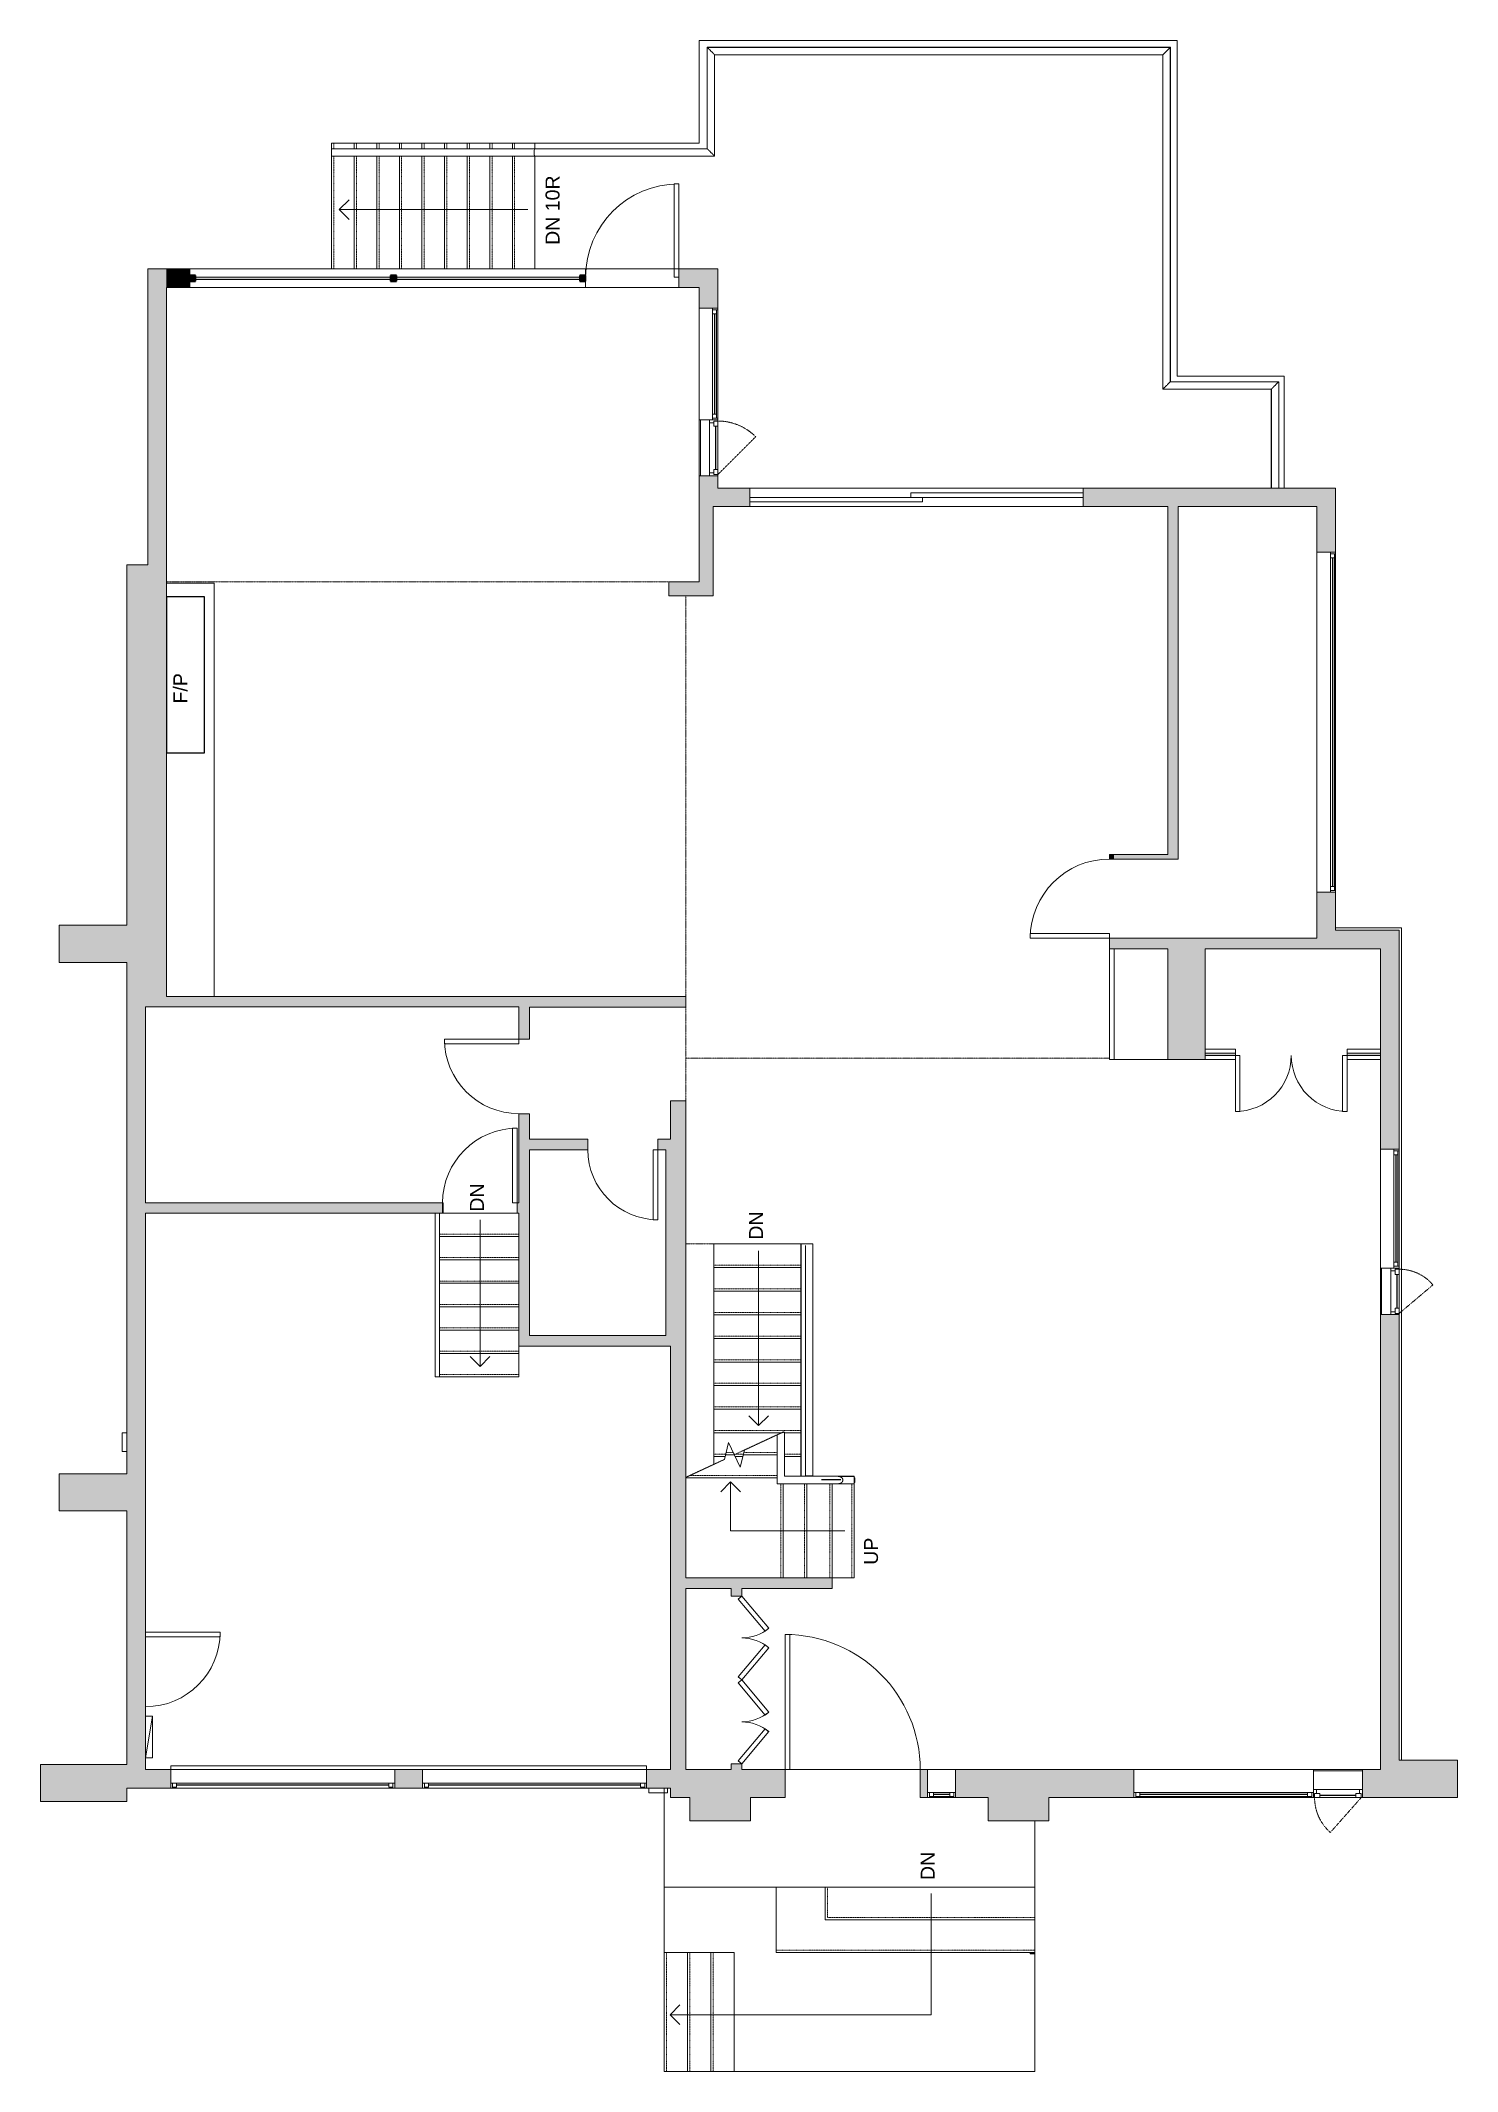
# Model space of a CAD drawing. Header units: inches. Extents: x 271 to 878, y -149 to 723.
import ezdxf

# ---------------------------------------------------------------- set-up
doc = ezdxf.new("R2010")
doc.units = ezdxf.units.IN
doc.header["$MEASUREMENT"] = 0
doc.linetypes.add('Dash', pattern=[0.23622, 0.11811, -0.11811])
doc.linetypes.add('Overhead', pattern=[0.15625, 0.09375, -0.0625])
for name, color, linetype, lineweight in [('A-AREA', 32, 'Dash', 9), ('A-DETL', 90, 'Continuous', 9), ('A-DOOR', 31, 'Continuous', 9), ('A-EXTEERIOR SPACES', 90, 'Continuous', 9), ('A-FLOR', 192, 'Continuous', 9), ('A-FLOR-HRAL', 11, 'Continuous', 9), ('A-GENM', 13, 'Continuous', 9), ('A-GLAZ', 151, 'Continuous', 9), ('A-GLAZ-HDLN', 1, 'Dash', 18), ('A-LEDGES', 90, 'Continuous', 9), ('A-WALL', 90, 'Continuous', 9), ('A-WALL-PATT', 111, 'Continuous', 9), ('E-ELEC-EQPM', 71, 'Continuous', 9), ('G-ANNO-TEXT', 231, 'Continuous', 9), ('Q-CASE', 31, 'Continuous', 9), ('Q-SPCQ', 2, 'Continuous', 9), ('S-STRS', 90, 'Continuous', 9), ('S-STRS-MBND', 31, 'Continuous', 9)]:
    doc.layers.add(name, color=color, linetype=linetype, lineweight=lineweight)
doc.styles.add('Arial', font='arial.ttf', dxfattribs={"height": 6})

msp = doc.modelspace()

# ---------------------------------------------------------------- texts
at = {"layer": 'G-ANNO-TEXT', "color": 7, "char_height": 6, "attachment_point": 1, "rotation": 90, "style": 'Arial'}
for s, insert, width in [('DN 10R', (487.26, 635.03), 37.269), ('F/P', (327.61, 438.22), 16.362), ('DN', (454.83, 220.15), 15.15), ('DN', (574.54, 208.12), 15.15), ('UP', (623.87, 68.59), 14.544), ('DN', (648.18, -66.7), 15.15)]:
    msp.add_mtext(s, dxfattribs=dict(at, insert=insert, width=width))

# ---------------------------------------------------------------- blocks, each defined once
blk = doc.blocks.new('Planitar-Fixed - Default 1-6025743-Main Floor')
at = {"layer": 'A-GLAZ', "lineweight": 18}
for p, q in [((-24, 4.51), (-23.25, 4.51)), ((-23.25, 4.51), (-24, 4.51)), ((-23.25, 4.51), (-23.25, 2.28)), ((-23.25, 2.28), (-23.25, 4.51)), ((-23.25, 4.01), (-21.52, 4.01)), ((-21.52, 4.01), (-23.25, 4.01)), ((-23.25, 4.01), (-23.25, 2.28)), ((-23.25, 2.28), (-21.52, 2.28)), ((-21.52, 4.01), (-21.52, 2.28)), ((-21.52, 2.28), (-21.52, 4.01)), ((21.52, 4.01), (21.52, 2.28)), ((23.25, 4.01), (21.52, 4.01)), ((23.25, 4.01), (21.52, 4.01)), ((21.52, 4.01), (21.52, 2.28)), ((21.52, 2.28), (23.25, 2.28)), ((23.25, 4.51), (23.25, 2.28)), ((23.96, 4.51), (23.25, 4.51)), ((24, 4.51), (23.25, 4.51)), ((23.25, 4.51), (23.25, 2.28)), ((23.25, 2.28), (23.25, 4.01)), ((-24, -3.49), (-22.74, -3.49)), ((24, -3.49), (22.74, -3.49))]:
    blk.add_line(p, q, dxfattribs=at)
at = {"layer": 'A-GLAZ'}
for p, q in [((24, 2.28), (-24, 2.28)), ((-24, 2.28), (-24, -3.49)), ((-23.25, 4.51), (23.25, 4.51)), ((-21.52, 4.01), (21.52, 4.01)), ((24, -3.49), (24, 2.28)), ((-24, -3.49), (24, -3.49))]:
    blk.add_line(p, q, dxfattribs=at)
at = {"layer": 'A-GLAZ', "lineweight": 25}
blk.add_line((-21.52, 3.15), (21.52, 3.15), dxfattribs=at)
blk = doc.blocks.new('Planitar-Fixed - Default 1-5591318-Main Floor')
at = {"layer": 'A-GLAZ', "lineweight": 18}
for p, q in [((-6, 6.51), (-5.25, 6.51)), ((-5.25, 6.51), (-6, 6.51)), ((-5.25, 6.51), (-5.25, 4.28)), ((-5.25, 4.28), (-5.25, 6.51)), ((-5.25, 6.01), (-3.52, 6.01)), ((-3.52, 6.01), (-5.25, 6.01)), ((-5.25, 6.01), (-5.25, 4.28)), ((-5.25, 4.28), (-3.52, 4.28)), ((-3.52, 6.01), (-3.52, 4.28)), ((-3.52, 4.28), (-3.52, 6.01)), ((3.52, 6.01), (3.52, 4.28)), ((5.25, 6.01), (3.52, 6.01)), ((5.25, 6.01), (3.52, 6.01)), ((3.52, 6.01), (3.52, 4.28)), ((3.52, 4.28), (5.25, 4.28)), ((5.25, 6.51), (5.25, 4.28)), ((5.96, 6.51), (5.25, 6.51)), ((6, 6.51), (5.25, 6.51)), ((5.25, 6.51), (5.25, 4.28)), ((5.25, 4.28), (5.25, 6.01)), ((-6, -5.49), (-4.74, -5.49)), ((6, -5.49), (4.74, -5.49))]:
    blk.add_line(p, q, dxfattribs=at)
at = {"layer": 'A-GLAZ'}
for p, q in [((6, 4.28), (-6, 4.28)), ((-6, 4.28), (-6, -5.49)), ((-5.25, 6.51), (5.25, 6.51)), ((-3.52, 6.01), (3.52, 6.01)), ((6, -5.49), (6, 4.28)), ((-6, -5.49), (6, -5.49))]:
    blk.add_line(p, q, dxfattribs=at)
at = {"layer": 'A-GLAZ', "lineweight": 25}
blk.add_line((-3.52, 5.15), (3.52, 5.15), dxfattribs=at)
blk = doc.blocks.new('Planitar-Fixed - Default 1-5591319-Main Floor')
at = {"layer": 'A-GLAZ', "lineweight": 18}
for p, q in [((-38.5, 6.51), (-37.75, 6.51)), ((-37.75, 6.51), (-38.5, 6.51)), ((-37.75, 6.51), (-37.75, 4.28)), ((-37.75, 4.28), (-37.75, 6.51)), ((-37.75, 6.01), (-36.02, 6.01)), ((-36.02, 6.01), (-37.75, 6.01)), ((-37.75, 6.01), (-37.75, 4.28)), ((-37.75, 4.28), (-36.02, 4.28)), ((-36.02, 6.01), (-36.02, 4.28)), ((-36.02, 4.28), (-36.02, 6.01)), ((36.02, 6.01), (36.02, 4.28)), ((37.75, 6.01), (36.02, 6.01)), ((37.75, 6.01), (36.02, 6.01)), ((36.02, 6.01), (36.02, 4.28)), ((36.02, 4.28), (37.75, 4.28)), ((37.75, 6.51), (37.75, 4.28)), ((38.46, 6.51), (37.75, 6.51)), ((38.5, 6.51), (37.75, 6.51)), ((37.75, 6.51), (37.75, 4.28)), ((37.75, 4.28), (37.75, 6.01)), ((-38.5, -5.49), (-37.24, -5.49)), ((38.5, -5.49), (37.24, -5.49))]:
    blk.add_line(p, q, dxfattribs=at)
at = {"layer": 'A-GLAZ'}
for p, q in [((38.5, 4.28), (-38.5, 4.28)), ((-38.5, 4.28), (-38.5, -5.49)), ((-37.75, 6.51), (37.75, 6.51)), ((-36.02, 6.01), (36.02, 6.01)), ((38.5, -5.49), (38.5, 4.28)), ((-38.5, -5.49), (38.5, -5.49))]:
    blk.add_line(p, q, dxfattribs=at)
at = {"layer": 'A-GLAZ', "lineweight": 25}
blk.add_line((-36.02, 5.15), (36.02, 5.15), dxfattribs=at)
blk = doc.blocks.new('Planitar-Casement-Single_Left - Default 1-5591320-Main Floor')
at = {"layer": 'A-GLAZ'}
for p, q in [((10.5, 6), (-10.5, 6)), ((7.75, 5.5), (-7.75, 5.5)), ((-10.5, -6), (10.5, -6)), ((-9.25, -2.5), (9.25, -2.5)), ((7.75, -6), (-7.75, -6))]:
    blk.add_line(p, q, dxfattribs=at)
at = {"layer": 'A-GLAZ', "lineweight": 18}
for p, q in [((-10.5, -6), (-10.5, 6)), ((-7.75, 5.5), (-10.5, 5.5)), ((7.75, 5.5), (10.5, 5.5)), ((10.5, -6), (10.5, 6)), ((-9.25, -2.5), (-10.5, -2.5)), ((-7.75, -6), (-10.5, -6)), ((-10, -6), (-10, -4.25)), ((-10, -4.25), (-9.25, -4.25)), ((-9.25, -4.25), (-9.25, -2.5)), ((-7.75, -4.25), (-9.25, -4.25)), ((-7.75, -6), (-7.75, -4.25)), ((7.75, -4.25), (9.25, -4.25)), ((7.75, -6), (7.75, -4.25)), ((7.75, -6), (10.5, -6)), ((10.5, -2.5), (9.25, -2.5)), ((9.25, -4.25), (9.25, -2.5)), ((10, -4.25), (9.25, -4.25)), ((10, -6), (10, -4.25))]:
    blk.add_line(p, q, dxfattribs=at)
at = {"layer": 'A-GLAZ', "lineweight": 25}
blk.add_line((7.75, -5.125), (-7.75, -5.125), dxfattribs=at)
at = {"layer": 'A-GLAZ-HDLN', "color": 7}
blk.add_line((-3.263, -20.969), (10, -6), dxfattribs=at)
blk.add_arc((10, -6), 20, 180, 228.4577, dxfattribs=at)
blk = doc.blocks.new('Planitar-Casement-Single_Left - Default 1-5591326-Main Floor')
at = {"layer": 'A-GLAZ'}
for p, q in [((-10, 4), (10, 4)), ((-8.75, 0.5), (8.75, 0.5)), ((7.25, 4), (-7.25, 4)), ((10, -4), (-10, -4)), ((7.25, -3.5), (-7.25, -3.5))]:
    blk.add_line(p, q, dxfattribs=at)
at = {"layer": 'A-GLAZ', "lineweight": 18}
for p, q in [((-10, 4), (-10, -4)), ((-7.25, 4), (-10, 4)), ((-8.75, 0.5), (-10, 0.5)), ((-9.5, 4), (-9.5, 2.25)), ((-9.5, 2.25), (-8.75, 2.25)), ((-7.25, 2.25), (-8.75, 2.25)), ((-8.75, 2.25), (-8.75, 0.5)), ((-7.25, 4), (-7.25, 2.25)), ((7.25, 4), (10, 4)), ((7.25, 4), (7.25, 2.25)), ((7.25, 2.25), (8.75, 2.25)), ((8.75, 2.25), (8.75, 0.5)), ((9.5, 2.25), (8.75, 2.25)), ((10, 0.5), (8.75, 0.5)), ((9.5, 4), (9.5, 2.25)), ((10, 4), (10, -4)), ((-7.25, -3.5), (-10, -3.5)), ((7.25, -3.5), (10, -3.5))]:
    blk.add_line(p, q, dxfattribs=at)
at = {"layer": 'A-GLAZ', "lineweight": 25}
blk.add_line((7.25, 3.125), (-7.25, 3.125), dxfattribs=at)
at = {"layer": 'A-GLAZ-HDLN', "color": 7}
blk.add_line((-2.763, 18.512), (9.5, 4), dxfattribs=at)
blk.add_arc((9.5, 4), 19, 130.199052, 180, dxfattribs=at)
blk = doc.blocks.new('Planitar-Fixed - Default 1-5591331-Main Floor')
at = {"layer": 'A-GLAZ', "lineweight": 18}
for p, q in [((-25.5, 4.51), (-24.75, 4.51)), ((-24.75, 4.51), (-25.5, 4.51)), ((-24.75, 4.51), (-24.75, 2.28)), ((-24.75, 2.28), (-24.75, 4.51)), ((-24.75, 4.01), (-23.02, 4.01)), ((-23.02, 4.01), (-24.75, 4.01)), ((-24.75, 4.01), (-24.75, 2.28)), ((-24.75, 2.28), (-23.02, 2.28)), ((-23.02, 4.01), (-23.02, 2.28)), ((-23.02, 2.28), (-23.02, 4.01)), ((23.02, 4.01), (23.02, 2.28)), ((24.75, 4.01), (23.02, 4.01)), ((24.75, 4.01), (23.02, 4.01)), ((23.02, 4.01), (23.02, 2.28)), ((23.02, 2.28), (24.75, 2.28)), ((24.75, 4.51), (24.75, 2.28)), ((25.46, 4.51), (24.75, 4.51)), ((25.5, 4.51), (24.75, 4.51)), ((24.75, 4.51), (24.75, 2.28)), ((24.75, 2.28), (24.75, 4.01)), ((-25.5, -3.49), (-24.24, -3.49)), ((25.5, -3.49), (24.24, -3.49))]:
    blk.add_line(p, q, dxfattribs=at)
at = {"layer": 'A-GLAZ'}
for p, q in [((25.5, 2.28), (-25.5, 2.28)), ((-25.5, 2.28), (-25.5, -3.49)), ((-24.75, 4.51), (24.75, 4.51)), ((-23.02, 4.01), (23.02, 4.01)), ((25.5, -3.49), (25.5, 2.28)), ((-25.5, -3.49), (25.5, -3.49))]:
    blk.add_line(p, q, dxfattribs=at)
at = {"layer": 'A-GLAZ', "lineweight": 25}
blk.add_line((-23.02, 3.15), (23.02, 3.15), dxfattribs=at)
blk = doc.blocks.new('Planitar-Fixed - Default 1-5591332-Main Floor')
at = {"layer": 'A-GLAZ', "lineweight": 18}
for p, q in [((-73, 4.51), (-72.25, 4.51)), ((-72.25, 4.51), (-73, 4.51)), ((-72.25, 4.51), (-72.25, 2.28)), ((-72.25, 2.28), (-72.25, 4.51)), ((-72.25, 4.01), (-70.52, 4.01)), ((-70.52, 4.01), (-72.25, 4.01)), ((-72.25, 4.01), (-72.25, 2.28)), ((-72.25, 2.28), (-70.52, 2.28)), ((-70.52, 4.01), (-70.52, 2.28)), ((-70.52, 2.28), (-70.52, 4.01)), ((70.52, 4.01), (70.52, 2.28)), ((72.25, 4.01), (70.52, 4.01)), ((72.25, 4.01), (70.52, 4.01)), ((70.52, 4.01), (70.52, 2.28)), ((70.52, 2.28), (72.25, 2.28)), ((72.25, 4.51), (72.25, 2.28)), ((72.96, 4.51), (72.25, 4.51)), ((73, 4.51), (72.25, 4.51)), ((72.25, 4.51), (72.25, 2.28)), ((72.25, 2.28), (72.25, 4.01)), ((-73, -3.49), (-71.74, -3.49)), ((73, -3.49), (71.74, -3.49))]:
    blk.add_line(p, q, dxfattribs=at)
at = {"layer": 'A-GLAZ'}
for p, q in [((73, 2.28), (-73, 2.28)), ((-73, 2.28), (-73, -3.49)), ((-72.25, 4.51), (72.25, 4.51)), ((-70.52, 4.01), (70.52, 4.01)), ((73, -3.49), (73, 2.28)), ((-73, -3.49), (73, -3.49))]:
    blk.add_line(p, q, dxfattribs=at)
at = {"layer": 'A-GLAZ', "lineweight": 25}
blk.add_line((-70.52, 3.15), (70.52, 3.15), dxfattribs=at)
blk = doc.blocks.new('Planitar - Garage Door - 17_-0_ x 6_-10_-5627422-Main Floor')
at = {"layer": 'A-DOOR', "lineweight": 18}
for p, q in [((-102, -4.13), (-102, -5.7)), ((-102, -5.7), (102, -5.7)), ((102, -5.7), (102, -4.13))]:
    blk.add_line(p, q, dxfattribs=at)
blk = doc.blocks.new('Top Rail Type - Top Rail_Internal_-5574188-Main Floor')
at = {"layer": 'A-FLOR-HRAL'}
for p, q in [((598.78, 205.65), (598.78, 106.74)), ((601.93, 106.74), (601.93, 206.31))]:
    blk.add_line(p, q, dxfattribs=at)
at = {"layer": 'A-FLOR-HRAL', "flags": 128}
for points in [[(599.56, 206.31), (599.86, 206.31), (600.19, 206.31), (600.52, 206.31), (600.84, 206.31), (601.14, 206.31), (601.41, 206.31), (601.63, 206.31), (601.79, 206.31), (601.89, 206.31), (601.93, 206.31)], [(601.93, 106.74), (601.89, 106.74), (601.79, 106.74), (601.63, 106.74), (601.41, 106.74), (601.14, 106.74), (600.84, 106.74), (600.52, 106.74), (600.19, 106.74), (599.86, 106.74), (599.56, 106.74), (599.3, 106.74), (599.08, 106.74), (598.91, 106.74), (598.81, 106.74), (598.78, 106.74)]]:
    blk.add_lwpolyline(points, dxfattribs=at)
blk = doc.blocks.new('Top Rail Type - Top Rail_Internal_-V1-Main Floor')
at = {"layer": 'A-FLOR-HRAL'}
for p, q in [((598.75, 204.43), (598.75, 106.74)), ((601.95, 206.31), (601.89, 206.31)), ((601.95, 206.31), (601.95, 106.74)), ((601.95, 106.74), (601.89, 106.74))]:
    blk.add_line(p, q, dxfattribs=at)
blk = doc.blocks.new('Fireplace1 - 600mm-5591401-Main Floor')
at = {"layer": 'A-GENM'}
for p, q in [((-33.5, -3.94), (33.5, -3.94)), ((-33.5, -20.19), (-33.5, -3.94)), ((33.5, -3.94), (33.5, -20.19)), ((33.5, -20.19), (-33.5, -20.19))]:
    blk.add_line(p, q, dxfattribs=at)
at = {"layer": 'A-GENM', "lineweight": 25}
for p, q in [((33.5, -3.94), (-33.5, -3.94)), ((-33.5, -3.94), (-33.5, -20.19)), ((33.5, -20.19), (33.5, -3.94)), ((-33.5, -20.19), (33.5, -20.19))]:
    blk.add_line(p, q, dxfattribs=at)
blk = doc.blocks.new('Top Rail Type - Top Rail_Internal_-5574540-Main Floor')
at = {"layer": 'A-FLOR-HRAL'}
for p, q in [((439.86, 149.24), (439.86, 219.45)), ((441.83, 219.45), (441.83, 149.24)), ((441.83, 149.24), (439.86, 149.24))]:
    blk.add_line(p, q, dxfattribs=at)
blk = doc.blocks.new('Top Rail Type - Top Rail_Internal_-V2-Main Floor')
at = {"layer": 'A-FLOR-HRAL'}
for p, q in [((439.86, 149.24), (439.86, 219.45)), ((441.83, 149.24), (441.83, 219.45)), ((439.86, 149.24), (441.83, 149.24))]:
    blk.add_line(p, q, dxfattribs=at)
blk = doc.blocks.new('Railing - 50 x 12mm-157388-Main Floor')
at = {"layer": 'A-FLOR-HRAL'}
for p, q in [((-0.98, 0.01), (-0.98, 0.24)), ((-0.98, 0.24), (0.98, 0.24)), ((0.98, 0.24), (0.98, 0.01))]:
    blk.add_line(p, q, dxfattribs=at)
blk = doc.blocks.new('Railing - 800mm-157392-Main Floor')
at = {"layer": 'A-FLOR-HRAL'}
for p, q in [((-0.26, 1.68), (-0.26, 10.01)), ((-0.07, 10.01), (-0.07, 1.68))]:
    blk.add_line(p, q, dxfattribs=at)
blk = doc.blocks.new('Railing - Railing-5574551-Main Floor')
at = {"layer": 'A-FLOR-HRAL'}
for p, q in [((588.55, 125.24), (587.77, 124.87)), ((588.55, 125.24), (587.77, 124.87)), ((587.77, 124.76), (587.77, 124.87)), ((588.55, 125.06), (588.55, 125.24))]:
    blk.add_line(p, q, dxfattribs=at)
at = {"rotation": 270}
for name, p in [('Railing - 800mm-157392-Main Floor', (603.92, 104.95)), ('Railing - 50 x 12mm-157388-Main Floor', (619.67, 104.95))]:
    blk.add_blockref(name, p, dxfattribs=at)
blk = doc.blocks.new('Top Rail Type - Top Rail_Internal_-5574557-Main Floor')
at = {"layer": 'A-FLOR-HRAL'}
for p, q in [((619.68, 106.55), (612.81, 106.55)), ((612.81, 103.4), (619.68, 103.4))]:
    blk.add_line(p, q, dxfattribs=at)
for points, knots in [([(614.8, 104.97), (614.8, 105.04), (614.79, 105.18), (614.74, 105.37), (614.68, 105.53), (614.61, 105.64), (614.54, 105.76), (614.46, 105.86), (614.36, 105.96), (614.27, 106.05), (614.13, 106.15), (613.93, 106.28), (613.74, 106.37), (613.55, 106.44), (613.35, 106.49), (613.11, 106.54), (612.91, 106.55), (612.81, 106.55)], [0, 0, 0, 0, 0.071429, 0.142857, 0.214286, 0.25, 0.285714, 0.357143, 0.392857, 0.428571, 0.5, 0.571429, 0.678571, 0.732143, 0.785714, 0.892857, 1, 1, 1, 1]), ([(612.81, 103.4), (612.97, 103.4), (613.28, 103.43), (613.65, 103.54), (613.9, 103.65), (614.03, 103.73), (614.13, 103.8), (614.22, 103.87), (614.31, 103.94), (614.4, 104.03), (614.48, 104.11), (614.55, 104.21), (614.63, 104.34), (614.7, 104.48), (614.75, 104.62), (614.78, 104.78), (614.8, 104.89), (614.8, 104.97)], [0, 0, 0, 0, 0.166667, 0.333333, 0.416667, 0.458333, 0.5, 0.541667, 0.583333, 0.625, 0.666667, 0.708333, 0.75, 0.833333, 0.875, 0.916667, 1, 1, 1, 1]), ([(619.68, 106.55), (619.68, 106.55), (619.68, 106.52), (619.68, 106.41), (619.68, 106.22), (619.68, 105.92), (619.68, 105.58), (619.68, 105.24), (619.68, 105.06), (619.68, 104.97)], [0, 0, 0, 0, 0.142857, 0.285714, 0.428571, 0.571429, 0.785714, 0.892857, 1, 1, 1, 1]), ([(619.68, 104.97), (619.68, 104.85), (619.68, 104.62), (619.68, 104.29), (619.68, 103.98), (619.68, 103.69), (619.68, 103.5), (619.68, 103.41), (619.68, 103.4), (619.68, 103.4)], [0, 0, 0, 0, 0.142857, 0.285714, 0.428571, 0.571429, 0.785714, 0.892857, 1, 1, 1, 1])]:
    blk.add_open_spline(points, degree=3, knots=knots, dxfattribs=at)
blk = doc.blocks.new('Top Rail Type - Top Rail_Internal_-V3-Main Floor')
at = {"layer": 'A-FLOR-HRAL'}
for p, q in [((589.16, 125.52), (586.58, 124.32)), ((586.58, 103.38), (586.58, 124.32)), ((589.78, 125.52), (589.16, 125.52)), ((589.78, 106.57), (589.78, 125.52)), ((619.68, 106.57), (589.78, 106.57)), ((619.68, 106.51), (619.68, 106.57)), ((619.68, 103.38), (586.58, 103.38))]:
    blk.add_line(p, q, dxfattribs=at)
blk = doc.blocks.new('Top Rail Type - Top Rail_Internal_-5574577-Main Floor')
at = {"layer": 'A-FLOR-HRAL'}
for p, q in [((596.86, 206.31), (596.86, 106.57)), ((600.01, 206.26), (600.01, 206.31))]:
    blk.add_line(p, q, dxfattribs=at)
for points in [[(596.86, 206.31), (596.86, 206.31), (596.89, 206.31), (597, 206.31), (597.19, 206.31), (597.49, 206.31), (597.83, 206.31), (598.17, 206.31), (598.34, 206.31), (598.43, 206.31)], [(598.43, 206.31), (598.55, 206.31), (598.79, 206.31), (599.12, 206.31), (599.42, 206.31), (599.72, 206.31), (599.9, 206.31), (599.99, 206.31), (600.01, 206.31), (600.01, 206.31)]]:
    blk.add_open_spline(points, degree=3, knots=[0, 0, 0, 0, 0.142857, 0.285714, 0.428571, 0.571429, 0.785714, 0.892857, 1, 1, 1, 1], dxfattribs=at)
blk = doc.blocks.new('Top Rail Type - Top Rail_Internal_-V4-Main Floor')
at = {"layer": 'A-FLOR-HRAL'}
for p, q in [((596.83, 106.57), (596.83, 206.31)), ((599.97, 206.31), (600.03, 206.31))]:
    blk.add_line(p, q, dxfattribs=at)
blk = doc.blocks.new('Top Rail Type - Top Rail_Internal_-5575814-Main Floor')
at = {"layer": 'A-FLOR-HRAL'}
for p, q in [((556.63, 719.8), (556.63, 676.3)), ((755.26, 719.8), (556.63, 719.8)), ((559.78, 673.15), (559.78, 716.65)), ((559.78, 716.65), (752.11, 716.65)), ((752.11, 716.65), (752.11, 573.15)), ((755.26, 576.3), (755.26, 719.8)), ((482.73, 676.3), (395.46, 676.3)), ((395.46, 673.15), (482.73, 673.15)), ((556.63, 676.3), (482.73, 676.3)), ((482.73, 673.15), (559.78, 673.15)), ((801.76, 576.3), (755.26, 576.3)), ((801.76, 530.7), (801.76, 576.3)), ((752.11, 573.15), (798.61, 573.15)), ((798.61, 573.15), (798.61, 530.7))]:
    blk.add_line(p, q, dxfattribs=at)
for points, knots in [([(558.2, 718.22), (558.08, 718.34), (557.85, 718.58), (557.57, 718.86), (557.36, 719.06), (557.22, 719.21), (557.09, 719.34), (556.97, 719.46), (556.87, 719.56), (556.75, 719.67), (556.65, 719.77), (556.63, 719.8), (556.63, 719.8)], [0, 0, 0, 0, 0.142857, 0.285714, 0.357143, 0.428571, 0.5, 0.571429, 0.642857, 0.714286, 0.857143, 1, 1, 1, 1]), ([(559.78, 716.65), (559.78, 716.65), (559.75, 716.68), (559.65, 716.77), (559.54, 716.89), (559.44, 716.99), (559.32, 717.11), (559.19, 717.24), (559.04, 717.38), (558.83, 717.59), (558.55, 717.87), (558.32, 718.1), (558.2, 718.22)], [0, 0, 0, 0, 0.142857, 0.285714, 0.357143, 0.428571, 0.5, 0.571429, 0.642857, 0.714286, 0.857143, 1, 1, 1, 1]), ([(752.11, 716.65), (752.11, 716.65), (752.14, 716.68), (752.23, 716.77), (752.35, 716.89), (752.45, 716.99), (752.57, 717.11), (752.7, 717.24), (752.84, 717.38), (753.05, 717.59), (753.33, 717.87), (753.56, 718.11), (753.68, 718.22)], [0, 0, 0, 0, 0.142857, 0.285714, 0.357143, 0.428571, 0.5, 0.571429, 0.642857, 0.714286, 0.857143, 1, 1, 1, 1]), ([(753.68, 718.22), (753.8, 718.34), (754.04, 718.58), (754.32, 718.86), (754.52, 719.06), (754.67, 719.21), (754.8, 719.34), (754.92, 719.46), (755.02, 719.56), (755.13, 719.67), (755.23, 719.77), (755.26, 719.8), (755.26, 719.8)], [0, 0, 0, 0, 0.142857, 0.285714, 0.357143, 0.428571, 0.5, 0.571429, 0.642857, 0.714286, 0.857143, 1, 1, 1, 1]), ([(395.46, 674.72), (395.46, 674.84), (395.46, 675.08), (395.46, 675.41), (395.46, 675.71), (395.46, 676.01), (395.46, 676.2), (395.46, 676.28), (395.46, 676.3), (395.46, 676.3)], [0, 0, 0, 0, 0.142857, 0.285714, 0.428571, 0.571429, 0.785714, 0.892857, 1, 1, 1, 1]), ([(395.46, 673.15), (395.46, 673.15), (395.46, 673.18), (395.46, 673.29), (395.46, 673.48), (395.46, 673.78), (395.46, 674.12), (395.46, 674.46), (395.46, 674.63), (395.46, 674.72)], [0, 0, 0, 0, 0.142857, 0.285714, 0.428571, 0.571429, 0.785714, 0.892857, 1, 1, 1, 1]), ([(482.32, 674.72), (482.32, 674.96), (482.35, 675.43), (482.44, 675.88), (482.52, 676.08), (482.56, 676.16), (482.62, 676.26), (482.68, 676.3), (482.73, 676.3)], [0, 0, 0, 0, 0.285714, 0.571429, 0.678571, 0.732143, 0.785714, 1, 1, 1, 1]), ([(482.73, 673.15), (482.7, 673.15), (482.63, 673.18), (482.55, 673.29), (482.47, 673.48), (482.39, 673.78), (482.33, 674.19), (482.32, 674.55), (482.32, 674.72)], [0, 0, 0, 0, 0.142857, 0.285714, 0.428571, 0.571429, 0.785714, 1, 1, 1, 1]), ([(558.2, 674.72), (558.08, 674.84), (557.85, 675.08), (557.57, 675.36), (557.36, 675.56), (557.22, 675.71), (557.09, 675.84), (556.97, 675.96), (556.87, 676.06), (556.75, 676.17), (556.65, 676.27), (556.63, 676.3), (556.63, 676.3)], [0, 0, 0, 0, 0.142857, 0.285714, 0.357143, 0.428571, 0.5, 0.571429, 0.642857, 0.714286, 0.857143, 1, 1, 1, 1]), ([(559.78, 673.15), (559.78, 673.15), (559.75, 673.18), (559.65, 673.27), (559.54, 673.39), (559.44, 673.49), (559.32, 673.61), (559.19, 673.74), (559.04, 673.88), (558.83, 674.09), (558.55, 674.37), (558.32, 674.61), (558.2, 674.72)], [0, 0, 0, 0, 0.142857, 0.285714, 0.357143, 0.428571, 0.5, 0.571429, 0.642857, 0.714286, 0.857143, 1, 1, 1, 1]), ([(753.68, 574.72), (753.8, 574.84), (754.04, 575.08), (754.32, 575.36), (754.52, 575.56), (754.67, 575.71), (754.8, 575.84), (754.92, 575.96), (755.02, 576.06), (755.13, 576.17), (755.23, 576.27), (755.26, 576.3), (755.26, 576.3)], [0, 0, 0, 0, 0.142857, 0.285714, 0.357143, 0.428571, 0.5, 0.571429, 0.642857, 0.714286, 0.857143, 1, 1, 1, 1]), ([(800.18, 574.72), (800.3, 574.84), (800.54, 575.08), (800.82, 575.36), (801.02, 575.56), (801.17, 575.71), (801.3, 575.84), (801.42, 575.96), (801.52, 576.06), (801.63, 576.17), (801.73, 576.27), (801.76, 576.3), (801.76, 576.3)], [0, 0, 0, 0, 0.142857, 0.285714, 0.357143, 0.428571, 0.5, 0.571429, 0.642857, 0.714286, 0.857143, 1, 1, 1, 1]), ([(752.11, 573.15), (752.11, 573.15), (752.14, 573.18), (752.23, 573.27), (752.35, 573.39), (752.45, 573.49), (752.57, 573.61), (752.7, 573.74), (752.84, 573.88), (753.05, 574.09), (753.33, 574.37), (753.57, 574.6), (753.68, 574.72)], [0, 0, 0, 0, 0.142857, 0.285714, 0.357143, 0.428571, 0.5, 0.571429, 0.642857, 0.714286, 0.857143, 1, 1, 1, 1]), ([(798.61, 573.15), (798.61, 573.15), (798.64, 573.18), (798.73, 573.27), (798.85, 573.39), (798.95, 573.49), (799.07, 573.61), (799.2, 573.74), (799.34, 573.88), (799.55, 574.09), (799.83, 574.37), (800.06, 574.61), (800.18, 574.72)], [0, 0, 0, 0, 0.142857, 0.285714, 0.357143, 0.428571, 0.5, 0.571429, 0.642857, 0.714286, 0.857143, 1, 1, 1, 1])]:
    blk.add_open_spline(points, degree=3, knots=knots, dxfattribs=at)
blk = doc.blocks.new('Top Rail Type - Top Rail_Internal_-V5-Main Floor')
at = {"layer": 'A-FLOR-HRAL'}
for p, q in [((556.6, 719.82), (755.28, 719.82)), ((556.6, 676.32), (556.6, 719.82)), ((559.8, 716.63), (752.08, 716.63)), ((559.8, 673.13), (559.8, 716.63)), ((752.08, 716.63), (752.08, 573.13)), ((755.28, 719.82), (755.28, 576.32)), ((395.46, 676.32), (395.46, 676.26)), ((395.46, 676.32), (482.73, 676.32)), ((395.46, 673.13), (482.73, 673.13)), ((482.73, 676.32), (556.6, 676.32)), ((482.73, 673.13), (559.8, 673.13)), ((755.28, 576.32), (801.78, 576.32)), ((801.78, 576.32), (801.78, 530.7)), ((752.08, 573.13), (798.58, 573.13)), ((798.58, 573.13), (798.58, 530.7))]:
    blk.add_line(p, q, dxfattribs=at)
blk = doc.blocks.new('Electrical Panel - Power Panel-5591628-Main Floor')
at = {"layer": 'E-ELEC-EQPM'}
for p, q in [((-15.96, 7), (2.04, 4)), ((-15.96, 7), (2.04, 7)), ((-15.96, 4), (-15.96, 7)), ((2.04, 4), (2.04, 7))]:
    blk.add_line(p, q, dxfattribs=at)
blk = doc.blocks.new('Planitar - Single Door_Swapper - 7_0_ x 2_8_-5995056-Main Floor')
at = {"layer": 'A-GENM'}
for p, q in [((14, -36), (14, -4)), ((16, -4), (16, -36)), ((16, -36), (14, -36))]:
    blk.add_line(p, q, dxfattribs=at)
blk.add_arc((16, -4), 32, 180, 270, dxfattribs=at)
blk = doc.blocks.new('Planitar -Double Door - Planitar -Double Door-5612185-Main Floor')
at = {"layer": 'A-DOOR'}
for p, q in [((-27, 2.25), (-13.21, 13.82)), ((-25.71, 0.72), (-11.93, 12.29)), ((-11.93, 12.29), (-13.21, 13.82)), ((-6.07, 12.29), (-4.79, 13.82)), ((-6.07, 12.29), (-4.79, 13.82)), ((7.71, 0.72), (-6.07, 12.29)), ((9, 2.25), (-4.79, 13.82)), ((-25.71, 0.72), (-27, 2.25)), ((7.71, 0.72), (9, 2.25))]:
    blk.add_line(p, q, dxfattribs=at)
for centre, start, end in [((-27, 2.25), 0, 40), ((9, 2.25), 140, 180)]:
    blk.add_arc(centre, 18, start, end, dxfattribs=at)
blk = doc.blocks.new('Planitar-Fixed - Default 1-5715498-Main Floor')
at = {"layer": 'A-GLAZ', "lineweight": 18}
for p, q in [((-48, 4.51), (-47.25, 4.51)), ((-47.25, 4.51), (-47.25, 2.28)), ((-47.25, 4.01), (-45.52, 4.01)), ((-47.25, 2.28), (-45.52, 2.28)), ((-45.52, 4.01), (-45.52, 2.28)), ((45.52, 4.01), (45.52, 2.28)), ((47.25, 4.01), (45.52, 4.01)), ((45.52, 2.28), (47.25, 2.28)), ((47.25, 4.51), (47.25, 2.28)), ((47.96, 4.51), (47.25, 4.51)), ((-48, -3.49), (-46.74, -3.49)), ((48, -3.49), (46.74, -3.49))]:
    blk.add_line(p, q, dxfattribs=at)
at = {"layer": 'A-GLAZ'}
for p, q in [((-48, 4.51), (48, 4.51)), ((-48, 4.51), (-48, 2.28)), ((48, 2.28), (-48, 2.28)), ((-48, 2.28), (-48, -3.49)), ((48, 2.28), (-48, 2.28)), ((-48, 2.28), (48, 2.28)), ((-48, 2.28), (-48, -3.49)), ((48, 2.28), (48, 4.51)), ((48, -3.49), (48, 2.28)), ((48, -3.49), (48, 2.28)), ((-48, -3.49), (48, -3.49)), ((48, -3.49), (-48, -3.49))]:
    blk.add_line(p, q, dxfattribs=at)
at = {"layer": 'A-GLAZ', "lineweight": 25}
blk.add_line((-45.52, 3.15), (45.52, 3.15), dxfattribs=at)
blk = doc.blocks.new('Walls 3 - Walls 3-5654934-Main Floor')
at = {"layer": 'A-WALL'}
for p, q in [((854.41, 341.95), (826.16, 341.95)), ((854.41, -15.3), (854.41, 341.95))]:
    blk.add_line(p, q, dxfattribs=at)
blk = doc.blocks.new('Fridge - Default 1-5714246-Main Floor')
at = {"layer": 'Q-SPCQ'}
for p, q in [((23.78, -3.94), (-23.78, -3.94)), ((-23.78, -3.94), (-23.78, -28.94)), ((-23.78, -3.94), (23.78, -3.94)), ((-23.78, -28.94), (-23.78, -3.94)), ((23.78, -28.94), (23.78, -3.94)), ((23.78, -3.94), (23.78, -28.94)), ((-23.78, -26.94), (23.78, -26.94)), ((-23.78, -28.94), (23.78, -28.94)), ((23.78, -28.94), (-23.78, -28.94))]:
    blk.add_line(p, q, dxfattribs=at)
blk = doc.blocks.new('Upper Cabinet-Single Door-Wall - 21_ x 2_1_-5714324-Main Floor')
at = {"layer": 'Q-CASE', "linetype": 'Overhead'}
for p, q in [((-37.38, 8), (-37.38, 33)), ((-37.38, 33), (10.17, 33)), ((10.17, 33), (10.17, 8)), ((10.17, 8), (-37.38, 8))]:
    blk.add_line(p, q, dxfattribs=at)
blk = doc.blocks.new('Wall  Protrusion - Wall  Protrusion-4332175-Main Floor')
at = {"layer": 'A-GENM'}
for p, q in [((305.66, 117.2), (305.66, 125.2)), ((307.66, 125.2), (305.66, 125.2)), ((307.66, 125.2), (307.66, 117.2)), ((305.66, 117.2), (307.66, 117.2))]:
    blk.add_line(p, q, dxfattribs=at)
blk = doc.blocks.new('Wall  Protrusion - Wall  Protrusion-V6-Main Floor')
at = {"layer": 'A-GENM'}
for p, q in [((531.53, -27.3), (531.53, -29.3)), ((539.53, -29.3), (531.53, -29.3)), ((539.53, -29.3), (539.53, -27.3))]:
    blk.add_line(p, q, dxfattribs=at)
blk = doc.blocks.new('Planitar - Single Door_Swapper - 4_10_ x 11_10_-5772037-Main Floor')
at = {"layer": 'A-GENM'}
for p, q in [((27, -64), (27, -6)), ((27, -6), (29, -6)), ((29, -6), (29, -64)), ((29, -64), (27, -64))]:
    blk.add_line(p, q, dxfattribs=at)
blk.add_arc((29, -6), 58, 180, 270, dxfattribs=at)
blk = doc.blocks.new('Planitar -Double Door_Swapper - 9_0_-4_0_-5843584-Main Floor')
at = {"layer": 'A-GENM'}
for p, q in [((-48, 24.5), (-46, 24.5)), ((-48, 2.25), (-48, 24.5)), ((-46, 24.5), (-46, 0.5)), ((0, 24.5), (-2, 24.5)), ((-2, 24.5), (-2, 0.5)), ((0, 2.25), (0, 24.5)), ((-46, 0.5), (-48, 0.5)), ((-2, 0.5), (0, 0.5))]:
    blk.add_line(p, q, dxfattribs=at)
for centre, start, end in [((-48, 0.5), 360, 90), ((0, 0.5), 90, 180)]:
    blk.add_arc(centre, 24, start, end, dxfattribs=at)
blk = doc.blocks.new('Planitar - Single Door_Swapper - 7_0_ X 2_10_-5844043-Main Floor')
at = {"layer": 'A-GENM'}
for p, q in [((15, -35), (15, -1)), ((15, -1), (17, -1)), ((17, -1), (17, -35)), ((17, -35), (15, -35))]:
    blk.add_line(p, q, dxfattribs=at)
blk.add_arc((17, -1), 34, 180, 270, dxfattribs=at)
blk = doc.blocks.new('Planitar - Sliding Door_Swapper - 8_6_ x 11_10_-6066967-Main Floor')
at = {"layer": 'A-DOOR'}
for p, q in [((-112, 0), (-38, 0)), ((-112, -2), (-112, 0)), ((-43, 2), (31, 2)), ((-43, 0), (-43, 2)), ((-38, 0), (-38, -2)), ((31, 2), (31, 0)), ((-38, -2), (-112, -2)), ((31, 0), (-43, 0))]:
    blk.add_line(p, q, dxfattribs=at)
blk = doc.blocks.new('Planitar - Single Door_Swapper - 8_6_ x 3_4_-5960631-Main Floor')
at = {"layer": 'A-GENM'}
for p, q in [((20, 40.5), (18, 40.5)), ((18, 40.5), (18, 0.5)), ((20, 4), (20, 40.5)), ((18, 0.5), (20, 0.5))]:
    blk.add_line(p, q, dxfattribs=at)
blk.add_arc((20, 0.5), 40, 90, 180, dxfattribs=at)
blk = doc.blocks.new('Planitar - Single Door_Swapper - 9_0_ x 2_6_-5960718-Main Floor')
at = {"layer": 'A-GENM'}
for p, q in [((13, -32.25), (13, -2.25)), ((13, -2.25), (15, -2.25)), ((15, -2.25), (15, -32.25)), ((15, -32.25), (13, -32.25))]:
    blk.add_line(p, q, dxfattribs=at)
blk.add_arc((15, -2.25), 30, 180, 270, dxfattribs=at)
blk = doc.blocks.new('Planitar - Single Door_Swapper - 9_0_ x 2_8_-5960853-Main Floor')
at = {"layer": 'A-GENM'}
for p, q in [((16, 34.25), (14, 34.25)), ((14, 34.25), (14, 2.25)), ((16, 2.25), (16, 34.25)), ((14, 2.25), (16, 2.25))]:
    blk.add_line(p, q, dxfattribs=at)
blk.add_arc((16, 2.25), 32, 90, 180, dxfattribs=at)
blk = doc.blocks.new('Planitar - Single Door_Swapper - 9_0_ x 2_8_-5960863-Main Floor')
at = {"layer": 'A-GENM'}
for p, q in [((16, 34.25), (14, 34.25)), ((14, 34.25), (14, 2.25)), ((16, 2.25), (16, 34.25)), ((14, 2.25), (16, 2.25))]:
    blk.add_line(p, q, dxfattribs=at)
blk.add_arc((16, 2.25), 32, 90, 180, dxfattribs=at)
blk = doc.blocks.new('Planitar-Casement-Single_Left - Default 1-6025669-Main Floor')
at = {"layer": 'A-GLAZ'}
for p, q in [((-12, 4), (12, 4)), ((-10.75, 0.5), (10.75, 0.5)), ((9.25, 4), (-9.25, 4)), ((12, -4), (-12, -4)), ((9.25, -3.5), (-9.25, -3.5))]:
    blk.add_line(p, q, dxfattribs=at)
at = {"layer": 'A-GLAZ', "lineweight": 18}
for p, q in [((-12, 4), (-12, -4)), ((-9.25, 4), (-12, 4)), ((-10.75, 0.5), (-12, 0.5)), ((-11.5, 4), (-11.5, 2.25)), ((-11.5, 2.25), (-10.75, 2.25)), ((-9.25, 2.25), (-10.75, 2.25)), ((-10.75, 2.25), (-10.75, 0.5)), ((-9.25, 4), (-9.25, 2.25)), ((9.25, 4), (12, 4)), ((9.25, 4), (9.25, 2.25)), ((9.25, 2.25), (10.75, 2.25)), ((10.75, 2.25), (10.75, 0.5)), ((11.5, 2.25), (10.75, 2.25)), ((12, 0.5), (10.75, 0.5)), ((11.5, 4), (11.5, 2.25)), ((12, 4), (12, -4)), ((-9.25, -3.5), (-12, -3.5)), ((9.25, -3.5), (12, -3.5))]:
    blk.add_line(p, q, dxfattribs=at)
at = {"layer": 'A-GLAZ', "lineweight": 25}
blk.add_line((9.25, 3.125), (-9.25, 3.125), dxfattribs=at)
at = {"layer": 'A-GLAZ-HDLN', "color": 7}
blk.add_line((-4.763, 20.263), (11.5, 4), dxfattribs=at)
blk.add_arc((11.5, 4), 23, 135, 180, dxfattribs=at)

# ---------------------------------------------------------------- hatches: boundary and pattern name
at = {"layer": 'A-WALL-PATT'}
for points in [[(316.66, 497.7), (324.66, 497.7), (324.66, 624.7), (316.66, 624.7), (316.66, 521.17)], [(334.66, 616.7), (334.66, 624.7), (324.66, 624.7), (324.66, 616.7)], [(337.16, 619.45), (337.16, 621.95), (334.66, 621.95), (334.66, 619.45)], [(423.26, 619.45), (423.26, 621.95), (420.76, 621.95), (420.76, 619.45)], [(504.41, 619.45), (504.41, 621.95), (501.91, 621.95), (501.91, 619.45)], [(553.16, 616.7), (561.16, 616.7), (561.16, 624.7), (544.41, 624.7), (544.41, 616.7)], [(559.16, 490.45), (559.16, 522.7), (553.16, 522.7), (553.16, 490.45)], [(758.66, 373.45), (758.66, 522.7), (754.16, 522.7), (754.16, 373.45)], [(324.66, 308.04), (324.66, 497.7), (307.66, 497.7), (307.66, 308.04), (315.66, 308.04)], [(540.16, 484.45), (559.16, 484.45), (559.16, 490.45), (540.16, 490.45)], [(731.16, 371.45), (731.16, 373.45), (729.16, 373.45), (729.16, 371.45)], [(758.66, 371.45), (758.66, 373.45), (731.16, 373.45), (731.16, 371.45)], [(301.16, 327.04), (301.16, 343.04), (278.66, 343.04), (278.66, 327.04)], [(307.66, 327.04), (307.66, 343.04), (301.16, 343.04), (301.16, 327.04)], [(845.41, 332.95), (845.41, 340.95), (818.16, 340.95), (818.16, 332.95)], [(818.16, 332.95), (818.16, 337.45), (729.16, 337.45), (729.16, 332.95), (815.37, 332.95)], [(770.16, 285.39), (770.16, 332.95), (754.16, 332.95), (754.16, 285.39)], [(307.66, 221.7), (315.66, 221.7), (315.66, 308.04), (307.66, 308.04), (307.66, 272.12)], [(475.85, 308.04), (475.85, 312.54), (324.66, 312.54), (324.66, 308.04)], [(547.41, 307.95), (547.41, 312.45), (480.35, 312.45), (480.35, 307.95), (536.26, 307.95)], [(547.41, 248.95), (547.41, 267.7), (540.91, 267.7), (540.91, 248.95)], [(547.41, 166.95), (547.41, 248.95), (538.91, 248.95), (538.91, 166.95)], [(307.66, -19.3), (315.66, -19.3), (315.66, 221.7), (307.66, 221.7), (307.66, -17.03)], [(480.35, 166.95), (480.35, 221.7), (475.85, 221.7), (475.85, 166.95)], [(540.9, 162.45), (547.41, 162.45), (547.4, 166.95), (475.85, 166.95), (475.85, 162.45), (536.26, 162.45)], [(540.9, -19.3), (547.4, -19.3), (547.4, 162.45), (540.9, 162.45), (540.9, 23.07)], [(307.66, 91.7), (307.66, 107.7), (278.66, 107.7), (278.66, 91.7)], [(610.19, 58.45), (610.19, 62.95), (547.4, 62.95), (547.4, 58.45), (571.41, 58.45)], [(307.66, -33.03), (307.66, -17.03), (270.67, -17.03), (270.67, -33.03)], [(845.41, -31.3), (867.41, -31.3), (867.41, -15.3), (845.41, -15.3), (845.41, -19.3)], [(878.41, -31.3), (878.41, -15.3), (867.41, -15.3), (867.41, -31.3)]]:
    msp.add_hatch(color=9, dxfattribs=at).paths.add_polyline_path(points, flags=0)
h = msp.add_hatch(color=9, dxfattribs=at)
h.paths.add_polyline_path([(423.26, 620.2), (501.91, 620.2), (501.91, 621.2), (423.26, 621.2)], flags=0)
h.paths.add_polyline_path([(420.76, 620.2), (420.76, 621.2), (337.16, 621.2), (337.16, 620.2), (350.18, 620.2)], flags=0)
h = msp.add_hatch(color=9, dxfattribs=at)
h.paths.add_polyline_path([(553.16, 530.7), (561.16, 530.7), (561.16, 535.95), (553.16, 535.95)], flags=0)
h.paths.add_polyline_path([(561.16, 607.95), (561.16, 616.7), (553.16, 616.7), (553.16, 607.95), (558.92, 607.95)], flags=0)
h = msp.add_hatch(color=9, dxfattribs=at)
h.paths.add_polyline_path([(818.16, 522.7), (818.16, 530.7), (717.91, 530.7), (717.91, 522.7), (815.37, 522.7)], flags=0)
h.paths.add_polyline_path([(574.91, 522.7), (574.91, 530.7), (553.16, 530.7), (553.16, 522.7), (559.16, 522.7)], flags=0)
h = msp.add_hatch(color=9, dxfattribs=at)
h.paths.add_polyline_path([(823.92, 340.95), (826.16, 340.95), (826.16, 357.2), (818.16, 357.2), (818.16, 340.95)], flags=0)
h.paths.add_polyline_path([(826.16, 503.2), (826.16, 530.7), (818.16, 530.7), (818.16, 503.2), (823.92, 503.2)], flags=0)
h = msp.add_hatch(color=9, dxfattribs=at)
h.paths.add_polyline_path([(853.41, -15.3), (853.41, 175.95), (845.41, 175.95), (845.41, -15.3)], flags=0)
h.paths.add_polyline_path([(851.17, 246.95), (853.41, 246.95), (853.41, 340.95), (845.41, 340.95), (845.41, 246.95)], flags=0)
h = msp.add_hatch(color=9, dxfattribs=at)
h.paths.add_polyline_path([(475.85, 221.7), (480.35, 221.7), (480.35, 262.2), (475.85, 262.2), (475.85, 223.95)], flags=0)
h.paths.add_polyline_path([(480.35, 294.2), (480.35, 312.45), (475.85, 312.45), (475.85, 294.2)], flags=0)
h = msp.add_hatch(color=9, dxfattribs=at)
h.paths.add_polyline_path([(845.41, 287.14), (845.41, 288.14), (831.16, 288.14), (831.16, 287.14)], flags=0)
h.paths.add_polyline_path([(783.16, 287.14), (783.16, 288.14), (770.16, 288.14), (770.16, 287.14)], flags=0)
h = msp.add_hatch(color=9, dxfattribs=at)
h.paths.add_polyline_path([(538.91, 246.7), (538.91, 248.95), (540.91, 248.95), (540.91, 251.2), (535.41, 251.2), (535.41, 246.7), (536.26, 246.7)], flags=0)
h.paths.add_polyline_path([(505.41, 246.7), (505.41, 251.2), (480.35, 251.2), (480.35, 246.7)], flags=0)
h = msp.add_hatch(color=9, dxfattribs=at)
h.paths.add_polyline_path([(475.85, 219.45), (475.85, 223.95), (475.1, 223.95), (475.1, 219.45)], flags=0)
h.paths.add_polyline_path([(443.1, 219.45), (443.1, 223.95), (315.66, 223.95), (315.66, 219.45), (350.18, 219.45)], flags=0)
h = msp.add_hatch(color=9, dxfattribs=at)
h.paths.add_polyline_path([(571.41, -19.3), (571.41, -16.8), (566.91, -16.8), (566.91, -19.3)], flags=0)
h.paths.add_polyline_path([(566.91, 55.2), (571.41, 55.2), (571.41, 58.45), (566.91, 58.45)], flags=0)
h = msp.add_hatch(color=9, dxfattribs=at)
h.paths.add_polyline_path([(540.9, -27.3), (540.9, -19.3), (530.54, -19.3), (530.54, -27.3), (536.26, -27.3)], flags=0)
h.paths.add_polyline_path([(434.54, -27.3), (434.54, -19.3), (422.54, -19.3), (422.54, -27.3)], flags=0)
h.paths.add_polyline_path([(326.54, -27.3), (326.54, -19.3), (307.66, -19.3), (307.66, -27.3)], flags=0)
h = msp.add_hatch(color=9, dxfattribs=at)
h.paths.add_polyline_path([(845.41, -31.3), (845.41, -19.3), (837.66, -19.3), (837.66, -31.3)], flags=0)
h.paths.add_polyline_path([(722.33, -31.3), (739.66, -31.3), (739.66, -19.3), (663.16, -19.3), (663.16, -31.3)], flags=0)
h.paths.add_polyline_path([(651.16, -31.3), (651.16, -19.3), (647.99, -19.3), (647.99, -31.3)], flags=0)
h.paths.add_polyline_path([(589.99, -31.3), (589.99, -19.3), (540.9, -19.3), (540.9, -31.3)], flags=0)
h = msp.add_hatch(color=9, dxfattribs=at)
h.paths.add_polyline_path([(703.16, -41.3), (703.16, -31.3), (677.16, -31.3), (677.16, -41.3)], flags=0)
h.paths.add_polyline_path([(575.16, -41.3), (575.16, -31.3), (549.16, -31.3), (549.16, -41.3)], flags=0)

# ---------------------------------------------------------------- linework, layer by layer
at = {"layer": 'A-AREA'}
for p, q in [((553.16, 722.7), (553.16, 678.7)), ((758.16, 722.7), (553.16, 722.7)), ((758.16, 578.7), (758.16, 722.7)), ((482.73, 678.7), (395.46, 678.7)), ((395.46, 678.7), (395.46, 624.7)), ((482.73, 676.32), (482.73, 678.7)), ((482.73, 678.7), (553.16, 678.7)), ((482.73, 624.7), (482.73, 673.13)), ((804.16, 578.7), (758.16, 578.7)), ((804.16, 530.7), (804.16, 578.7)), ((540.16, 490.45), (324.66, 490.45)), ((547.41, 312.45), (547.41, 484.45)), ((547.41, 307.95), (547.41, 267.7)), ((729.16, 285.95), (547.41, 285.95)), ((547.41, 206.31), (596.83, 206.31)), ((559.41, 206.31), (559.41, 111.71)), ((589.41, 125.7), (568.26, 115.84)), ((564.02, 113.86), (547.4, 106.11)), ((538.16, -69.8), (538.16, -33.3)), ((697.16, -41.3), (697.16, -69.8)), ((697.16, -69.8), (538.16, -69.8))]:
    msp.add_line(p, q, dxfattribs=at)
at = {"layer": 'A-DETL'}
for p, q in [((398.73, 650.2), (402.97, 654.44)), ((479.73, 650.2), (398.73, 650.2)), ((398.73, 650.2), (402.97, 645.96)), ((459.16, 216.7), (459.16, 153.7)), ((578.68, 203.31), (578.68, 128.31)), ((459.16, 153.7), (454.92, 157.94)), ((459.16, 153.7), (463.4, 157.94)), ((578.68, 128.31), (574.44, 132.55)), ((578.68, 128.31), (582.92, 132.55)), ((566.66, 104.18), (562.42, 99.94)), ((566.66, 83.18), (566.66, 104.18)), ((566.66, 104.18), (570.91, 99.94)), ((615.68, 83.18), (566.66, 83.18)), ((549.16, -41.3), (549.16, -31.3)), ((575.16, -31.3), (575.16, -41.3)), ((677.16, -31.3), (677.16, -41.3)), ((703.16, -41.3), (703.16, -31.3)), ((575.16, -41.3), (549.16, -41.3)), ((677.16, -41.3), (703.16, -41.3)), ((652.67, -72.51), (652.67, -124.51)), ((540.67, -124.51), (544.91, -120.27)), ((652.67, -124.51), (540.67, -124.51)), ((540.67, -124.51), (544.91, -128.75))]:
    msp.add_line(p, q, dxfattribs=at)
at = {"layer": 'A-EXTEERIOR SPACES'}
for p, q in [((758.16, 722.7), (553.16, 722.7)), ((553.16, 722.7), (553.16, 678.7)), ((758.16, 578.7), (758.16, 722.7)), ((553.16, 678.7), (395.46, 678.7)), ((395.46, 678.7), (395.46, 624.7)), ((804.16, 578.7), (758.16, 578.7)), ((804.16, 530.7), (804.16, 578.7)), ((538.16, -27.3), (538.16, -148.8)), ((697.16, -148.8), (697.16, -41.3)), ((538.16, -148.8), (697.16, -148.8))]:
    msp.add_line(p, q, dxfattribs=at)
at = {"layer": 'A-FLOR'}
for p, q in [((758.16, 722.7), (553.16, 722.7)), ((553.16, 722.7), (553.16, 678.7)), ((758.16, 578.7), (758.16, 722.7)), ((553.16, 678.7), (482.73, 678.7)), ((482.73, 678.7), (482.73, 676.32)), ((482.73, 673.13), (482.73, 624.7)), ((504.41, 624.7), (544.41, 624.7)), ((544.41, 616.7), (504.41, 616.7)), ((804.16, 578.7), (758.16, 578.7)), ((804.16, 530.7), (804.16, 578.7)), ((574.91, 530.7), (717.91, 530.7)), ((717.91, 522.7), (574.91, 522.7)), ((345.17, 489.81), (324.66, 489.81)), ((345.17, 312.54), (345.17, 489.81)), ((443.1, 223.95), (443.41, 223.95)), ((443.41, 223.95), (443.41, 219.45)), ((443.41, 219.45), (475.1, 219.45)), ((559.41, 111.65), (559.41, 206.31)), ((559.41, 206.31), (596.83, 206.31)), ((599.33, 106.74), (599.33, 106.57)), ((589.99, -19.3), (647.99, -19.3)), ((586.16, -69.8), (538.15, -69.8)), ((538.15, -69.8), (538.15, -97.8)), ((538.15, -97.8), (568.15, -97.8)), ((568.15, -97.8), (568.15, -148.8)), ((695.16, -98.32), (695.16, -97.8)), ((695.16, -98.09), (697.16, -98.09)), ((697.16, -98.32), (695.16, -98.32)), ((697.16, -148.8), (697.16, -98.09)), ((568.15, -148.8), (697.16, -148.8))]:
    msp.add_line(p, q, dxfattribs=at)
at = {"layer": 'A-LEDGES'}
for p, q in [((324.66, 489.81), (324.66, 484.06)), ((324.66, 489.81), (345.17, 489.81)), ((345.17, 489.81), (345.17, 312.54)), ((340.91, 484.06), (324.66, 484.06)), ((324.66, 484.06), (324.66, 417.06)), ((340.91, 417.06), (340.91, 484.06)), ((324.66, 333.04), (324.66, 417.06)), ((324.66, 417.06), (340.91, 417.06)), ((559.41, 206.31), (559.41, 111.71)), ((538.15, -69.8), (608.14, -69.8))]:
    msp.add_line(p, q, dxfattribs=at)
at = {"layer": 'A-WALL'}
for p, q in [((316.66, 624.7), (504.41, 624.7)), ((316.66, 624.7), (316.66, 497.7)), ((334.66, 616.7), (334.66, 624.7)), ((420.76, 621.2), (337.16, 621.2)), ((337.16, 620.2), (420.76, 620.2)), ((501.91, 621.2), (423.26, 621.2)), ((423.26, 620.2), (501.91, 620.2)), ((504.41, 621.95), (504.41, 624.7)), ((504.41, 616.7), (504.41, 619.45)), ((561.16, 624.7), (544.41, 624.7)), ((544.41, 624.7), (544.41, 616.7)), ((561.16, 607.95), (561.16, 624.7)), ((324.66, 312.54), (324.66, 616.7)), ((504.41, 616.7), (324.66, 616.7)), ((544.41, 616.7), (553.16, 616.7)), ((553.16, 616.7), (553.16, 607.95)), ((558.92, 607.95), (561.16, 607.95)), ((553.16, 535.95), (553.16, 490.45)), ((561.16, 530.7), (561.16, 535.95)), ((574.91, 530.7), (561.16, 530.7)), ((574.91, 526.7), (574.91, 530.7)), ((574.91, 522.7), (574.91, 524.7)), ((826.16, 530.7), (717.91, 530.7)), ((717.91, 530.7), (717.91, 528.7)), ((717.91, 526.7), (717.91, 522.7)), ((826.16, 503.2), (826.16, 530.7)), ((559.16, 522.7), (574.91, 522.7)), ((559.16, 484.45), (559.16, 522.7)), ((717.91, 522.7), (754.16, 522.7)), ((754.16, 522.7), (754.16, 373.45)), ((758.66, 522.7), (818.16, 522.7)), ((758.66, 371.45), (758.66, 522.7)), ((818.16, 522.7), (818.16, 503.2)), ((316.66, 497.7), (307.66, 497.7)), ((307.66, 497.7), (307.66, 343.04)), ((823.92, 503.2), (826.16, 503.2)), ((553.16, 490.45), (540.16, 490.45)), ((540.16, 490.45), (540.16, 484.45)), ((540.16, 484.45), (559.16, 484.45)), ((729.16, 373.45), (729.16, 371.45)), ((754.16, 373.45), (729.16, 373.45)), ((729.16, 371.45), (758.66, 371.45)), ((818.16, 357.2), (818.16, 337.45)), ((826.16, 357.2), (823.92, 357.2)), ((826.16, 340.95), (826.16, 357.2)), ((307.66, 343.04), (278.66, 343.04)), ((278.66, 343.04), (278.66, 327.04)), ((853.41, 340.95), (826.16, 340.95)), ((853.41, 246.95), (853.41, 340.95)), ((818.16, 337.45), (729.16, 337.45)), ((729.16, 337.45), (729.16, 332.95)), ((770.16, 285.39), (770.16, 332.95)), ((770.16, 332.95), (845.41, 332.95)), ((845.41, 332.95), (845.41, 246.95)), ((278.66, 327.04), (307.66, 327.04)), ((307.66, 327.04), (307.66, 125.2)), ((315.66, 308.04), (475.85, 308.04)), ((315.66, 223.95), (315.66, 308.04)), ((475.85, 312.54), (324.66, 312.54)), ((475.85, 312.45), (475.85, 312.54)), ((547.41, 312.45), (475.85, 312.45)), ((475.85, 308.04), (475.85, 294.2)), ((480.35, 307.95), (547.41, 307.95)), ((480.35, 294.2), (480.35, 307.95)), ((547.41, 307.95), (547.41, 312.45)), ((475.85, 294.2), (480.35, 294.2)), ((770.16, 289.89), (783.16, 289.89)), ((783.16, 288.14), (770.16, 288.14)), ((783.16, 285.39), (783.16, 289.89)), ((831.16, 289.89), (845.41, 289.89)), ((831.16, 289.89), (831.16, 285.39)), ((845.41, 288.14), (831.16, 288.14)), ((754.16, 285.39), (783.16, 285.39)), ((770.16, 287.14), (783.16, 287.14)), ((831.16, 287.14), (845.41, 287.14)), ((845.41, 285.39), (831.16, 285.39)), ((480.35, 262.2), (475.85, 262.2)), ((475.85, 262.2), (475.85, 223.95)), ((480.35, 251.2), (480.35, 262.2)), ((547.41, 267.7), (540.91, 267.7)), ((540.91, 267.7), (540.91, 251.2)), ((547.41, 166.95), (547.41, 267.7)), ((505.41, 251.2), (480.35, 251.2)), ((480.35, 166.95), (480.35, 246.7)), ((480.35, 246.7), (505.41, 246.7)), ((505.41, 246.7), (505.41, 251.2)), ((540.91, 251.2), (535.41, 251.2)), ((535.41, 251.2), (535.41, 246.7)), ((535.41, 246.7), (538.91, 246.7)), ((538.91, 246.7), (538.91, 166.95)), ((851.17, 246.95), (853.41, 246.95)), ((443.1, 223.95), (315.66, 223.95)), ((315.66, -19.3), (315.66, 219.45)), ((315.66, 219.45), (443.1, 219.45)), ((443.1, 219.45), (443.1, 223.95)), ((475.85, 223.95), (475.1, 223.95)), ((475.1, 223.95), (475.1, 219.45)), ((475.1, 219.45), (475.85, 219.45)), ((475.85, 219.45), (475.85, 162.45)), ((845.41, 175.95), (845.41, -19.3)), ((853.41, -15.3), (853.41, 175.95)), ((538.91, 166.95), (480.35, 166.95)), ((547.41, 162.45), (547.4, 166.95)), ((475.85, 162.45), (540.9, 162.45)), ((540.9, 162.45), (540.9, -19.3)), ((547.4, 62.95), (547.4, 162.45)), ((307.66, 117.2), (307.66, 107.7)), ((307.66, 107.7), (278.66, 107.7)), ((278.66, 107.7), (278.66, 91.7)), ((278.66, 91.7), (307.66, 91.7)), ((307.66, 91.7), (307.66, -17.03)), ((610.19, 62.95), (547.4, 62.95)), ((610.19, 58.45), (610.19, 62.95)), ((547.4, -19.3), (547.4, 58.45)), ((547.4, 58.45), (566.91, 58.45)), ((566.91, 58.45), (566.91, 55.2)), ((566.91, 55.2), (571.41, 55.2)), ((571.41, 58.45), (610.19, 58.45)), ((571.41, 55.2), (571.41, 58.45)), ((307.66, -17.03), (270.67, -17.03)), ((270.67, -17.03), (270.67, -33.03)), ((566.91, -16.8), (566.91, -19.3)), ((571.41, -16.8), (566.91, -16.8)), ((571.41, -19.3), (571.41, -16.8)), ((878.41, -15.3), (853.41, -15.3)), ((878.41, -31.3), (878.41, -15.3)), ((326.54, -19.3), (315.66, -19.3)), ((434.54, -19.3), (422.54, -19.3)), ((540.9, -19.3), (530.54, -19.3)), ((566.91, -19.3), (547.4, -19.3)), ((589.99, -19.3), (571.41, -19.3)), ((589.99, -31.3), (589.99, -19.3)), ((651.16, -19.3), (647.99, -19.3)), ((647.99, -19.3), (647.99, -31.3)), ((739.66, -19.3), (663.16, -19.3)), ((845.41, -19.3), (837.66, -19.3)), ((270.67, -33.03), (307.66, -33.03)), ((307.66, -27.3), (326.54, -27.3)), ((307.66, -33.03), (307.66, -27.3)), ((422.54, -27.3), (434.54, -27.3)), ((530.54, -27.3), (540.9, -27.3)), ((540.9, -27.3), (540.9, -31.3)), ((540.9, -31.3), (549.16, -31.3)), ((549.16, -31.3), (549.16, -41.3)), ((575.16, -31.3), (589.99, -31.3)), ((575.16, -41.3), (575.16, -31.3)), ((647.99, -31.3), (651.16, -31.3)), ((651.16, -31.3), (651.16, -29.07)), ((663.16, -29.07), (663.16, -31.3)), ((663.16, -31.3), (677.16, -31.3)), ((677.16, -31.3), (677.16, -41.3)), ((703.16, -31.3), (739.66, -31.3)), ((703.16, -41.3), (703.16, -31.3)), ((739.66, -31.3), (739.66, -29.07)), ((837.66, -31.3), (878.41, -31.3)), ((549.16, -41.3), (575.16, -41.3)), ((677.16, -41.3), (703.16, -41.3))]:
    msp.add_line(p, q, dxfattribs=at)
at = {"layer": 'A-WALL', "lineweight": 35}
for p, q in [((337.16, 621.95), (334.66, 621.95)), ((334.66, 621.95), (334.66, 619.45)), ((334.66, 619.45), (337.16, 619.45)), ((337.16, 619.45), (337.16, 621.95)), ((423.26, 621.95), (420.76, 621.95)), ((420.76, 621.95), (420.76, 619.45)), ((420.76, 619.45), (423.26, 619.45)), ((423.26, 619.45), (423.26, 621.95)), ((504.41, 621.95), (501.91, 621.95)), ((501.91, 621.95), (501.91, 619.45)), ((501.91, 619.45), (504.41, 619.45)), ((504.41, 619.45), (504.41, 621.95))]:
    msp.add_line(p, q, dxfattribs=at)
at = {"layer": 'S-STRS'}
for p, q in [((395.46, 678.7), (395.46, 676.32)), ((395.46, 678.7), (405.16, 678.7)), ((395.46, 673.13), (395.46, 624.7)), ((405.16, 678.7), (414.86, 678.7)), ((405.16, 678.7), (405.16, 676.32)), ((405.16, 673.13), (405.16, 624.7)), ((414.86, 678.7), (424.55, 678.7)), ((414.86, 678.7), (414.86, 676.32)), ((414.86, 673.13), (414.86, 624.7)), ((424.55, 678.7), (434.25, 678.7)), ((424.55, 678.7), (424.55, 676.32)), ((424.55, 673.13), (424.55, 624.7)), ((434.25, 678.7), (443.94, 678.7)), ((434.25, 678.7), (434.25, 676.32)), ((434.25, 673.13), (434.25, 624.7)), ((443.94, 678.7), (453.64, 678.7)), ((443.94, 678.7), (443.94, 676.32)), ((443.94, 673.13), (443.94, 624.7)), ((453.64, 678.7), (463.33, 678.7)), ((453.64, 678.7), (453.64, 676.32)), ((453.64, 673.13), (453.64, 624.7)), ((463.33, 678.7), (473.03, 678.7)), ((463.33, 678.7), (463.33, 676.32)), ((463.33, 673.13), (463.33, 624.7)), ((473.03, 678.7), (482.73, 678.7)), ((473.03, 678.7), (473.03, 676.32)), ((473.03, 673.13), (473.03, 624.7)), ((482.73, 678.7), (482.73, 676.32)), ((482.73, 673.13), (482.73, 624.7)), ((439.85, 209.48), (439.85, 219.45)), ((443.1, 219.45), (475.1, 219.45)), ((439.85, 199.44), (439.85, 209.48)), ((441.83, 209.48), (475.85, 209.48)), ((559.41, 206.31), (596.83, 206.31)), ((439.85, 189.4), (439.85, 199.44)), ((441.83, 199.44), (475.85, 199.44)), ((559.41, 196.18), (596.83, 196.18)), ((439.85, 179.36), (439.85, 189.4)), ((441.83, 189.4), (475.85, 189.4)), ((559.41, 186.04), (596.83, 186.04)), ((439.85, 169.32), (439.85, 179.36)), ((441.83, 179.36), (475.85, 179.36)), ((559.41, 175.9), (596.83, 175.9)), ((439.85, 159.28), (439.85, 169.32)), ((441.83, 169.32), (475.85, 169.32)), ((559.41, 165.77), (596.83, 165.77)), ((439.85, 149.24), (439.85, 159.28)), ((441.83, 159.28), (475.85, 159.28)), ((475.85, 159.28), (475.85, 162.45)), ((475.85, 149.24), (475.85, 159.28)), ((441.83, 149.24), (475.85, 149.24)), ((559.41, 155.63), (596.83, 155.63)), ((559.41, 145.5), (596.83, 145.5)), ((559.41, 135.36), (596.83, 135.36)), ((559.41, 125.22), (588.53, 125.22)), ((589.16, 125.28), (589.16, 125.52)), ((589.78, 125.22), (596.83, 125.22)), ((559.41, 115.09), (564.32, 115.09)), ((564.49, 115.78), (568.28, 115.78)), ((568.61, 115.09), (571.91, 115.09)), ((572.08, 115.78), (586.58, 115.78)), ((589.78, 115.09), (596.83, 115.09)), ((547.41, 105.95), (547.41, 106.05)), ((547.41, 62.95), (547.41, 105.95)), ((547.41, 105.95), (586.58, 105.95)), ((589.16, 62.95), (589.16, 103.38)), ((599.33, 62.95), (599.33, 103.38)), ((610.19, 62.95), (610.19, 103.38)), ((619.68, 62.95), (619.68, 103.38)), ((619.68, 62.95), (610.19, 62.95)), ((586.16, -69.8), (607.16, -69.8)), ((586.16, -97.8), (586.16, -69.8)), ((607.16, -69.8), (697.16, -69.8)), ((607.16, -69.8), (607.16, -83.8)), ((697.16, -83.8), (697.16, -69.8)), ((607.16, -83.8), (697.16, -83.8)), ((697.16, -97.8), (697.16, -83.8)), ((538.15, -97.8), (538.15, -148.8)), ((548.15, -97.8), (548.15, -148.8)), ((558.15, -97.8), (558.15, -148.8)), ((568.15, -97.8), (568.15, -148.8)), ((586.16, -97.8), (697.16, -97.8)), ((538.15, -148.8), (548.15, -148.8)), ((548.15, -148.8), (558.15, -148.8)), ((558.15, -148.8), (568.15, -148.8))]:
    msp.add_line(p, q, dxfattribs=at)
at = {"layer": 'S-STRS', "linetype": 'Overhead'}
for p, q in [((396.45, 678.7), (396.45, 676.32)), ((396.45, 673.13), (396.45, 624.7)), ((406.14, 678.7), (406.14, 676.32)), ((406.14, 673.13), (406.14, 624.7)), ((415.84, 678.7), (415.84, 676.32)), ((415.84, 673.13), (415.84, 624.7)), ((425.54, 678.7), (425.54, 676.32)), ((425.54, 673.13), (425.54, 624.7)), ((435.23, 678.7), (435.23, 676.32)), ((435.23, 673.13), (435.23, 624.7)), ((444.93, 678.7), (444.93, 676.32)), ((444.93, 673.13), (444.93, 624.7)), ((454.62, 678.7), (454.62, 676.32)), ((454.62, 673.13), (454.62, 624.7)), ((464.32, 678.7), (464.32, 676.32)), ((464.32, 673.13), (464.32, 624.7)), ((474.01, 678.7), (474.01, 676.32)), ((474.01, 673.13), (474.01, 624.7)), ((441.83, 210.47), (475.85, 210.47)), ((441.83, 200.43), (475.85, 200.43)), ((559.41, 197.16), (596.83, 197.16)), ((441.83, 190.39), (475.85, 190.39)), ((559.41, 187.02), (596.83, 187.02)), ((441.83, 180.35), (475.85, 180.35)), ((559.41, 176.89), (596.83, 176.89)), ((441.83, 170.31), (475.85, 170.31)), ((559.41, 166.75), (596.83, 166.75)), ((441.83, 160.27), (475.85, 160.27)), ((441.83, 150.23), (475.85, 150.23)), ((559.41, 156.62), (596.83, 156.62)), ((559.41, 146.48), (596.83, 146.48)), ((559.41, 136.34), (596.83, 136.34)), ((559.41, 126.21), (596.83, 126.21)), ((559.41, 116.07), (564.56, 116.07)), ((564.73, 116.77), (567.83, 116.77)), ((568.15, 116.07), (572.15, 116.07)), ((572.32, 116.77), (586.58, 116.77)), ((589.78, 116.07), (596.83, 116.07)), ((549.31, 106.93), (586.58, 106.93)), ((588.18, 62.95), (588.18, 103.38)), ((598.34, 62.95), (598.34, 103.38)), ((609.21, 62.95), (609.21, 103.38)), ((618.7, 62.95), (618.7, 103.38)), ((608.14, -69.8), (608.14, -82.82)), ((608.14, -82.82), (697.16, -82.82)), ((539.14, -97.8), (539.14, -148.8)), ((549.14, -97.8), (549.14, -148.8)), ((559.14, -97.8), (559.14, -148.8)), ((586.16, -96.82), (697.16, -96.82))]:
    msp.add_line(p, q, dxfattribs=at)
at = {"layer": 'S-STRS-MBND'}
for p, q in [((589.16, 125.52), (572.57, 117.78)), ((564, 113.79), (547.41, 106.05)), ((565.79, 121.14), (564, 113.79)), ((570.78, 110.43), (565.79, 121.14)), ((572.57, 117.78), (570.78, 110.43))]:
    msp.add_line(p, q, dxfattribs=at)

# ---------------------------------------------------------------- block references
at = {"layer": 'A-DOOR'}
for name, p in [('Planitar - Single Door_Swapper - 8_6_ x 3_4_-5960631-Main Floor', (524.41, 620.7)), ('Planitar - Sliding Door_Swapper - 8_6_ x 11_10_-6066967-Main Floor', (686.91, 526.7)), ('Planitar - Single Door_Swapper - 9_0_ x 2_8_-5960863-Main Floor', (459.1, 221.7)), ('Planitar - Single Door_Swapper - 9_0_ x 2_6_-5960718-Main Floor', (520.41, 248.95))]:
    msp.add_blockref(name, p, dxfattribs=at)
for name, p, rotation in [('Planitar - Single Door_Swapper - 7_0_ X 2_10_-5844043-Main Floor', (730.16, 354.45), 269.9999999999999), ('Planitar - Single Door_Swapper - 9_0_ x 2_8_-5960853-Main Floor', (478.1, 278.2), 89.99999999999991), ('Planitar -Double Door_Swapper - 9_0_-4_0_-5843584-Main Floor', (783.16, 287.64), 180), ('Planitar -Double Door - Planitar -Double Door-5612185-Main Floor', (569.16, 28.2), 269.9999999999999), ('Planitar - Single Door_Swapper - 7_0_ x 2_8_-5995056-Main Floor', (311.66, 23.7), 89.99999999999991), ('Planitar - Single Door_Swapper - 4_10_ x 11_10_-5772037-Main Floor', (618.99, -25.3), 180), ('Planitar -Double Door - Planitar -Double Door-5612185-Main Floor', (569.16, -7.8), 269.9999999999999), ('Planitar - Garage Door - 17_-0_ x 6_-10_-5627422-Main Floor', (428.54, -23.42), 180)]:
    msp.add_blockref(name, p, dxfattribs=dict(at, rotation=rotation))
at = {"layer": 'A-FLOR-HRAL'}
for name in ['Top Rail Type - Top Rail_Internal_-V5-Main Floor', 'Top Rail Type - Top Rail_Internal_-5575814-Main Floor', 'Top Rail Type - Top Rail_Internal_-5574540-Main Floor', 'Top Rail Type - Top Rail_Internal_-V2-Main Floor', 'Top Rail Type - Top Rail_Internal_-V4-Main Floor', 'Top Rail Type - Top Rail_Internal_-5574577-Main Floor', 'Top Rail Type - Top Rail_Internal_-V1-Main Floor', 'Top Rail Type - Top Rail_Internal_-5574188-Main Floor', 'Top Rail Type - Top Rail_Internal_-V3-Main Floor', 'Railing - Railing-5574551-Main Floor', 'Top Rail Type - Top Rail_Internal_-5574557-Main Floor']:
    msp.add_blockref(name, (0, 0), dxfattribs=at)
at = {"layer": 'A-GENM', "rotation": 89.9999999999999}
msp.add_blockref('Fireplace1 - 600mm-5591401-Main Floor', (320.72, 450.56), dxfattribs=at)
at = {"layer": 'A-GENM'}
for name in ['Wall  Protrusion - Wall  Protrusion-4332175-Main Floor', 'Wall  Protrusion - Wall  Protrusion-V6-Main Floor']:
    msp.add_blockref(name, (0, 0), dxfattribs=at)
at = {"layer": 'A-GLAZ'}
for name, p, rotation in [('Planitar-Fixed - Default 1-6025743-Main Floor', (556.64, 583.95), 269.9999999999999), ('Planitar-Casement-Single_Left - Default 1-6025669-Main Floor', (557.16, 547.95), 269.9999999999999), ('Planitar-Fixed - Default 1-5591332-Main Floor', (821.64, 430.2), 269.9999999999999), ('Planitar-Fixed - Default 1-5591331-Main Floor', (848.89, 221.45), 269.9999999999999), ('Planitar-Casement-Single_Left - Default 1-5591326-Main Floor', (849.41, 185.95), 269.9999999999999), ('Planitar-Fixed - Default 1-5715498-Main Floor', (374.54, -22.79), 180), ('Planitar-Fixed - Default 1-5715498-Main Floor', (482.54, -22.79), 180), ('Planitar-Fixed - Default 1-5591318-Main Floor', (657.16, -24.79), 180), ('Planitar-Fixed - Default 1-5591319-Main Floor', (778.16, -24.79), 180)]:
    msp.add_blockref(name, p, dxfattribs=dict(at, rotation=rotation))
msp.add_blockref('Planitar-Casement-Single_Left - Default 1-5591320-Main Floor', (827.16, -25.3), dxfattribs=at)
at = {"layer": 'A-WALL'}
msp.add_blockref('Walls 3 - Walls 3-5654934-Main Floor', (0, 0), dxfattribs=at)
at = {"layer": 'E-ELEC-EQPM', "rotation": 269.9999999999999}
msp.add_blockref('Electrical Panel - Power Panel-5591628-Main Floor', (311.66, -12.26), dxfattribs=at)
at = {"layer": 'Q-CASE', "rotation": 89.99999999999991}
msp.add_blockref('Upper Cabinet-Single Door-Wall - 21_ x 2_1_-5714324-Main Floor', (762.16, 322.78), dxfattribs=at)
at = {"layer": 'Q-SPCQ', "rotation": 269.9999999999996}
msp.add_blockref('Fridge - Default 1-5714246-Main Floor', (758.09, 309.17), dxfattribs=at)

msp.set_redraw_order([(e.dxf.handle, doc.entitydb.next_handle()) for e in msp.query("TEXT MTEXT ATTDEF DIMENSION ARC_DIMENSION")])  # texts and dimensions are drawn at this point

doc.saveas('drawing.dxf')
